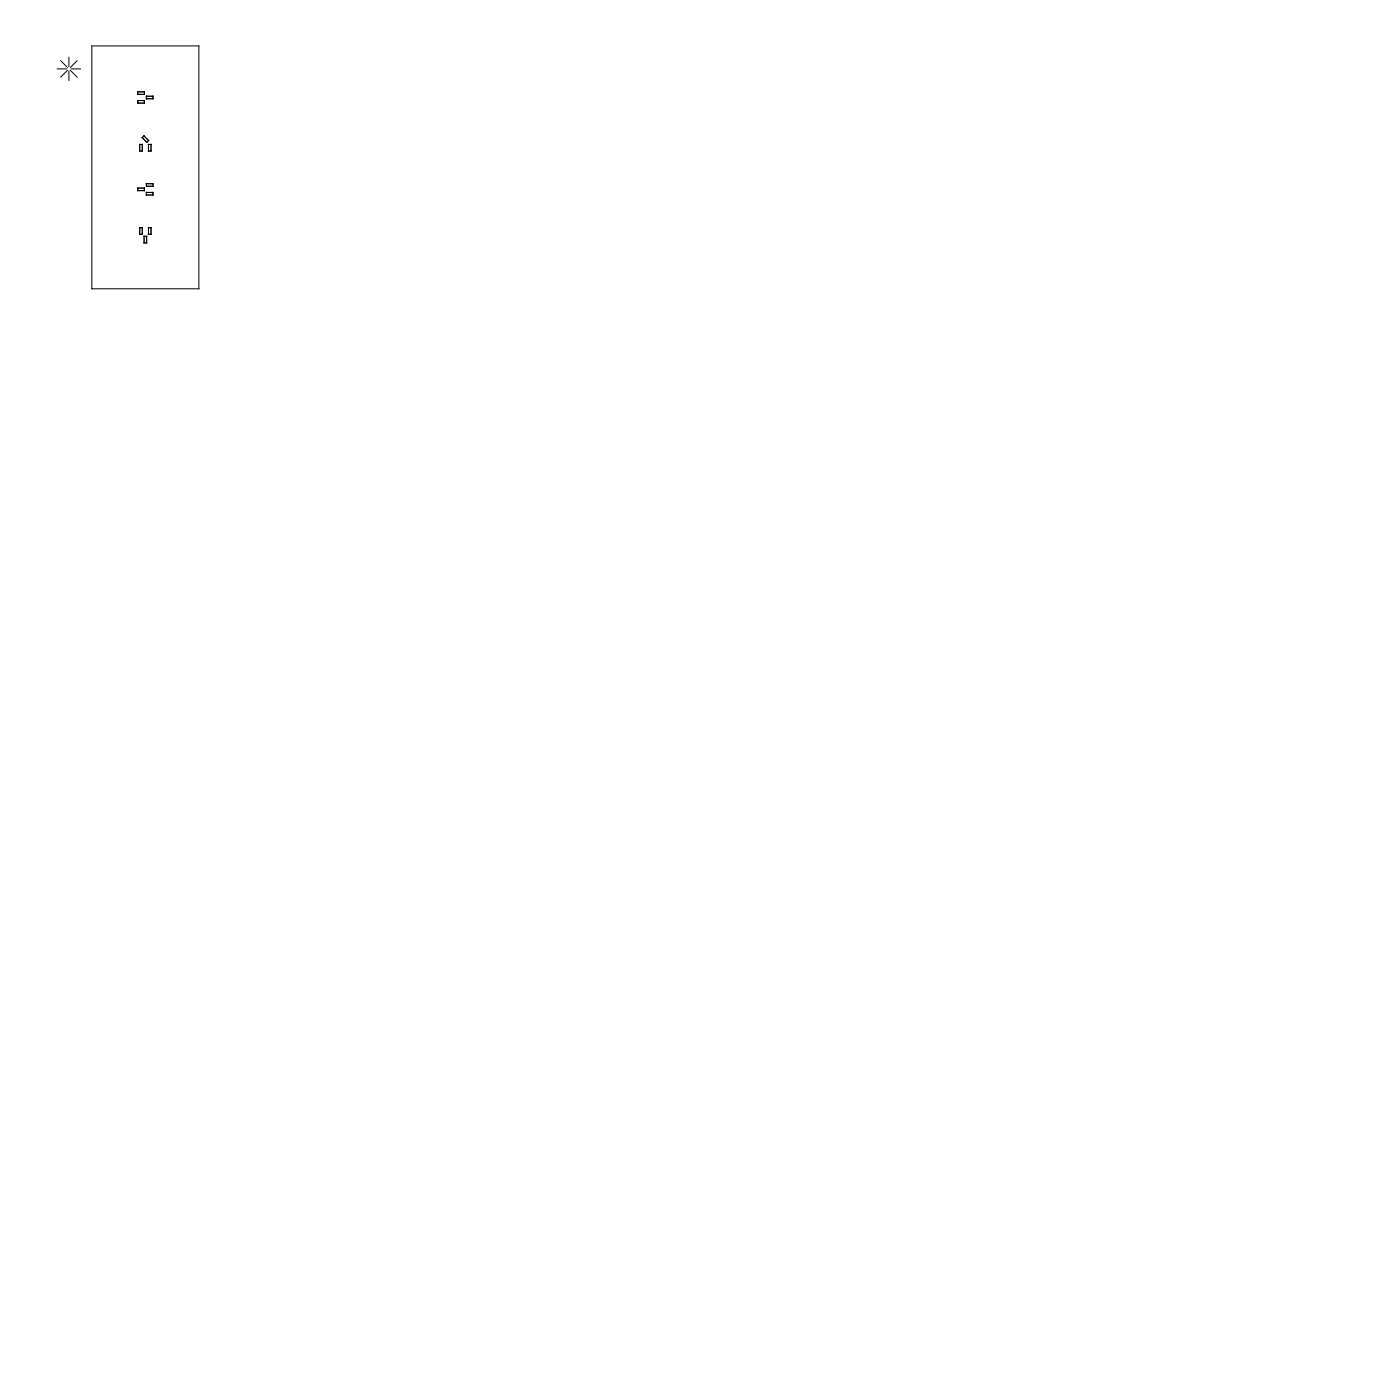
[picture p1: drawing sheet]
<svg xmlns="http://www.w3.org/2000/svg" width="305mm" height="305mm" viewBox="0 0 305 305" stroke-linecap="round" stroke-linejoin="round" font-family="sans-serif">
<g fill="none" stroke="#000" stroke-width=".22">
<path d="M12.5 15h2M13.2 13.2l1.5 1.5M14.7 15.3l-1.5 1.5M15 12.5v2M15 15.5v2M15.3 15.3l1.5 1.5M15.5 15h2M16.8 13.2l-1.5 1.5M20 10h23.3v52.9h-23.3zM31.4 20v.6M31.4 20h-1.4v.6l1.4-.1M30 22.5h1.4"/>
<path d="M30.4 31.5h.6M30.4 31.4v1.5h.6v-1.5M31.3 29.6l1.1 1-.5 .4-1-1zM31.4 21.9v.6M31.4 21.9h-1.4v.6M31.9 21h1.4v.5h-1.4M31.9 20.9v.6M31.9 40v.6M32.3 31.5h.6M32.3 31.4v1.5h.6v-1.5M30 41.5h1.4M30.4 49.6h.6"/>
<path d="M30.4 49.6v1.4h.6v-1.4M31.4 52.9h.5M31.4 52.9v-1.5h.5v1.5M31.4 40.9v.6M31.4 41h-1.4v.5M31.9 40h1.4v.6l-1.4-.1M31.9 41.9h1.4M31.9 41.9v.6M32.3 49.6h.6M32.3 49.6v1.4h.6v-1.4M33.3 41.9v.5h-1.4"/>
</g>
</svg>
